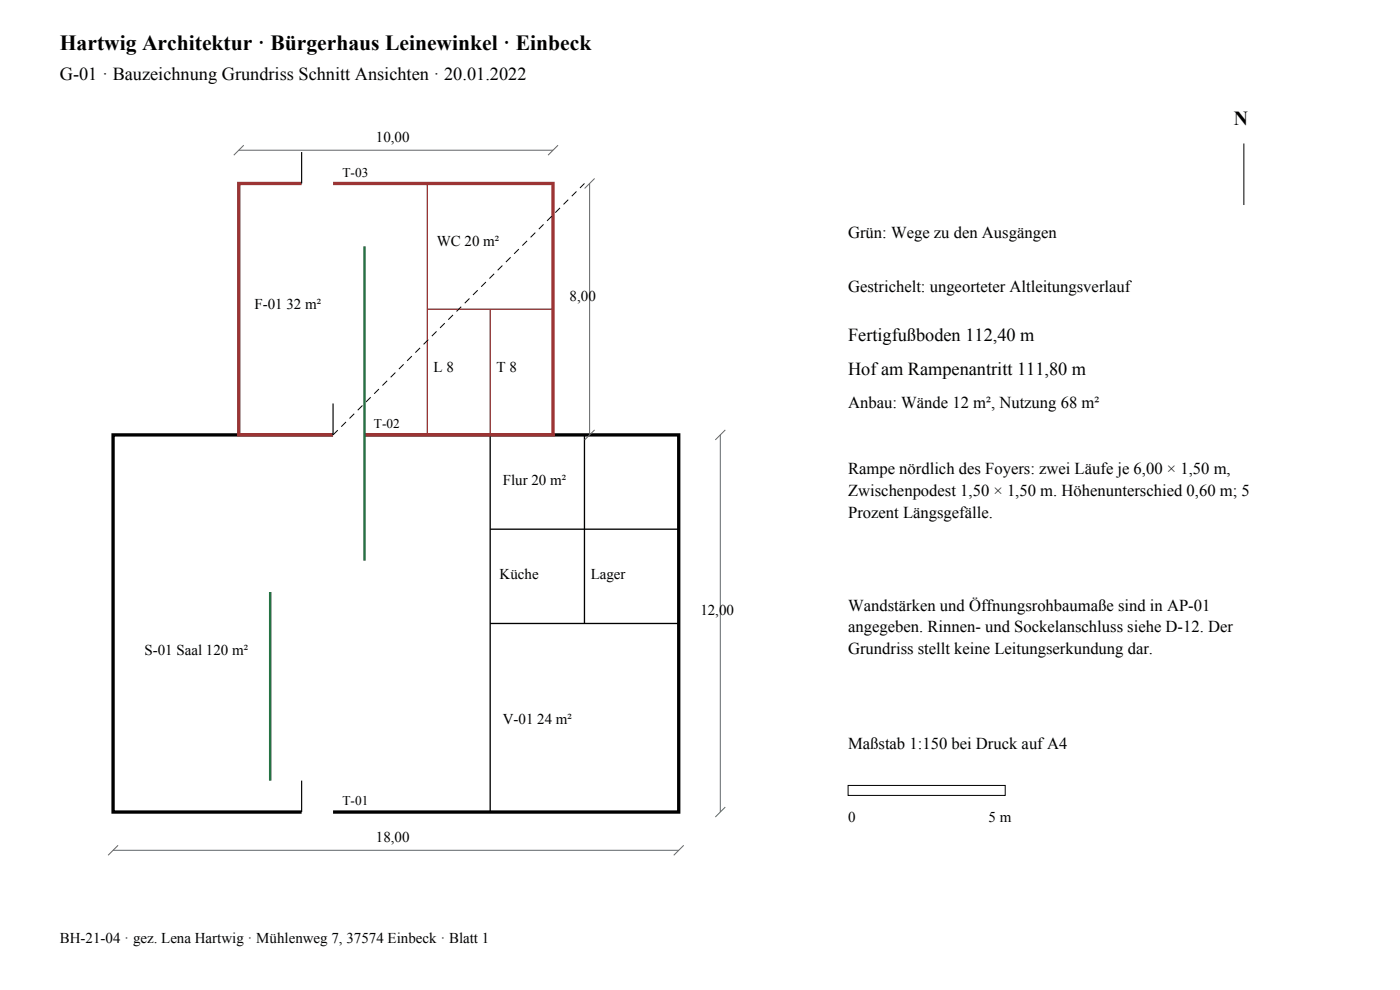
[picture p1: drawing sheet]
<svg xmlns="http://www.w3.org/2000/svg" width="297mm" height="210mm" viewBox="0 0 297 210" stroke-linecap="round" stroke-linejoin="round" font-family="sans-serif">
<defs><g id="words">
<text font-size="4.6" x="12.7" y="10.7">Hartwig Architektur · Bürgerhaus Leinewinkel · Einbeck</text>
<text font-size="4.2" x="261.8" y="26.6">N</text>
<g font-size="3.9">
<text x="12.7" y="17">G-01 · Bauzeichnung Grundriss Schnitt Ansichten · 20.01.2022</text>
<text x="179.9" y="72.4">Fertigfußboden 112,40 m</text>
<text x="179.9" y="79.5">Hof am Rampenantritt 111,80 m</text>
</g>
<g font-size="3.5">
<text x="179.9" y="50.5">Grün: Wege zu den Ausgängen</text>
<text x="179.9" y="61.8">Gestrichelt: ungeorteter Altleitungsverlauf</text>
<text x="179.9" y="86.5">Anbau: Wände 12 m², Nutzung 68 m²</text>
<text x="179.9" y="100.6">Rampe nördlich des Foyers: zwei Läufe je 6,00 × 1,50 m,</text>
<text x="179.9" y="105.2">Zwischenpodest 1,50 × 1,50 m. Höhenunterschied 0,60 m; 5</text>
<text x="179.9" y="109.8">Prozent Längsgefälle.</text>
<text x="179.9" y="129.6">Wandstärken und Öffnungsrohbaumaße sind in AP-01</text>
<text x="179.9" y="134.2">angegeben. Rinnen- und Sockelanschluss siehe D-12. Der</text>
<text x="179.9" y="138.7">Grundriss stellt keine Leitungserkundung dar.</text>
<text x="179.9" y="158.8">Maßstab 1:150 bei Druck auf A4</text>
</g>
<g font-size="3.2">
<text x="79.8" y="30.1">10,00</text>
<text x="92.7" y="52.3">WC 20 m²</text>
<text x="54" y="65.6">F-01 32 m²</text>
<text x="120.8" y="63.8">8,00</text>
<text x="92" y="78.9">L 8</text>
<text x="105.3" y="78.9">T 8</text>
<text x="106.7" y="102.9">Flur 20 m²</text>
<text x="106" y="122.9">Küche</text>
<text x="125.3" y="122.9">Lager</text>
<text x="148.6" y="130.5">12,00</text>
<text x="30.7" y="138.9">S-01 Saal 120 m²</text>
<text x="106.7" y="153.6">V-01 24 m²</text>
<text x="79.8" y="178.6">18,00</text>
<text x="179.9" y="174.4">0</text>
<text x="209.7" y="174.4">5 m</text>
<text x="12.7" y="200.1">BH-21-04 · gez. Lena Hartwig · Mühlenweg 7, 37574 Einbeck · Blatt 1</text>
</g>
<g font-size="2.8">
<text x="72.7" y="37.5">T-03</text>
<text x="79.3" y="90.8">T-02</text>
<text x="72.7" y="170.8">T-01</text>
</g>
</g></defs>
<path d="M24 92.3h120v80h-120z" fill="none" stroke="#000" stroke-width=".71" stroke-linecap="butt"/>
<path d="M104 92.3v80M124 92.3v40M104 112.3h40M104 132.3h40" fill="none" stroke="#000" stroke-width=".28"/>
<path d="M50.7 38.9h66.6v53.4h-66.6z" fill="none" stroke="#9c3434" stroke-width=".71" stroke-linecap="butt"/>
<path d="M90.7 38.9v53.4M90.7 65.6h26.6M104 65.6v26.7" fill="none" stroke="#9c3434" stroke-width=".28"/>
<path d="M64 38.9h6.7M70.7 92.3h6.6M64 172.3h6.7" fill="none" stroke="#fff" stroke-width="1.8" stroke-linecap="butt"/>
<path d="M64 32.3v6.6M70.7 85.6v6.7M64 165.6v6.7" fill="none" stroke="#000" stroke-width=".25"/>
<path d="M50.7 31.9h66.6M51.7 30.8l-2.1 2.1M118.4 30.8l-2.1 2.1M125.1 38.9v53.4M126.1 37.9l-2.1 2.1M126.1 91.2l-2.1 2.1M152.8 92.3v80M153.9 91.2l-2.1 2.1M25 179.3l-2.1 2.1M145 179.3l-2.1 2.1M153.9 171.2l-2.1 2.1M24 180.4h120" fill="none" stroke="#60666a" stroke-width=".21"/>
<path d="M77.3 52.3v66.6M57.3 125.6v40" fill="none" stroke="#247343" stroke-width=".53"/>
<path d="M70.7 92.3l53.3-53.4" fill="none" stroke="#000" stroke-width=".21" stroke-dasharray="1.4 1.1" stroke-linecap="butt"/>
<path d="M263.9 30.4v13.1M179.9 166.6h33.3v2.1h-33.3z" fill="none" stroke="#000" stroke-width=".21"/>
<use href="#words"/>
</svg>
